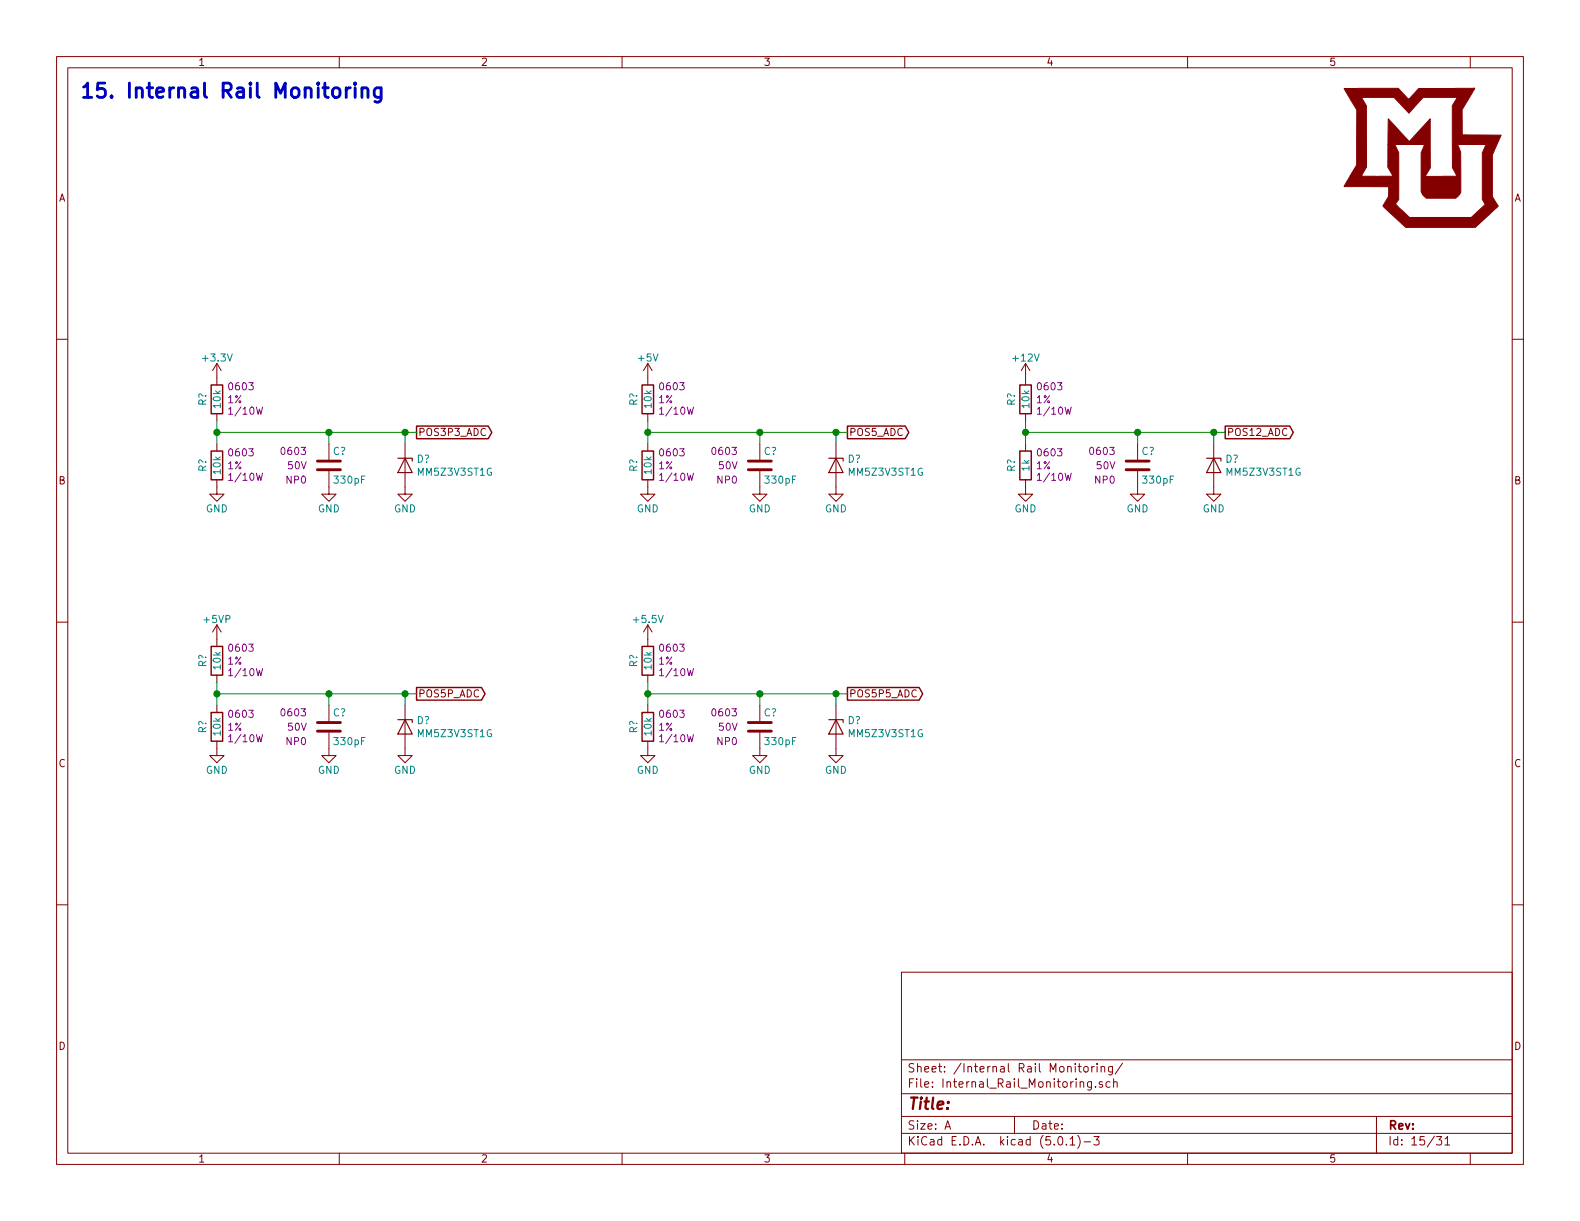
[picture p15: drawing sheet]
EESchema Schematic File Version 4
LIBS:LED_Display_Controller-cache
EELAYER 26 0
EELAYER END
$Descr A 11000 8500
encoding utf-8
Sheet 15 31
Title ""
Date ""
Rev ""
Comp ""
Comment1 ""
Comment2 ""
Comment3 ""
Comment4 ""
$EndDescr
$Comp
L Custom_Library:R_Custom R?
U 1 1
P 1510 2780
AR Path="/5BE5222A/5BEF531C" Ref="R?"  Part="1" 
AR Path="/5BE7BB83/5BEF531C" Ref="R?"  Part="1" 
F 0 "R?" V 1410 2780 50  0000 C CNN
F 1 "10k" V 1510 2780 50  0000 C CNN
F 2 "" H 1510 2780 50  0001 C CNN
F 3 "" H 1510 2780 50  0001 C CNN
F 4 "0603" H 1580 2870 50  0000 L CNN "display_footprint"
F 5 "1%" H 1580 2780 50  0000 L CNN "Tolerance"
F 6 "1/10W" H 1580 2700 50  0000 L CNN "Wattage"
F 7 "PN" H 1810 3180 60  0001 C CNN "Digi-Key PN"
	1    1510 2780
	1    0    0    -1  
$EndComp
$Comp
L Custom_Library:R_Custom R?
U 1 1
P 1510 3240
AR Path="/5BE5222A/5BEF532E" Ref="R?"  Part="1" 
AR Path="/5BE7BB83/5BEF532E" Ref="R?"  Part="1" 
F 0 "R?" V 1410 3240 50  0000 C CNN
F 1 "10k" V 1510 3240 50  0000 C CNN
F 2 "" H 1510 3240 50  0001 C CNN
F 3 "" H 1510 3240 50  0001 C CNN
F 4 "0603" H 1580 3330 50  0000 L CNN "display_footprint"
F 5 "1%" H 1580 3240 50  0000 L CNN "Tolerance"
F 6 "1/10W" H 1580 3160 50  0000 L CNN "Wattage"
F 7 "PN" H 1810 3640 60  0001 C CNN "Digi-Key PN"
	1    1510 3240
	1    0    0    -1  
$EndComp
Wire Wire Line
	1510 3090 1510 3010
$Comp
L power:GND #PWR0526
U 1 1
P 1510 3390
F 0 "#PWR0526" H 1510 3140 50  0001 C CNN
F 1 "GND" H 1510 3240 50  0000 C CNN
F 2 "" H 1510 3390 50  0001 C CNN
F 3 "" H 1510 3390 50  0001 C CNN
	1    1510 3390
	1    0    0    -1  
$EndComp
$Comp
L power:+3.3V #PWR0527
U 1 1
P 1510 2630
F 0 "#PWR0527" H 1510 2480 50  0001 C CNN
F 1 "+3.3V" H 1510 2770 50  0000 C CNN
F 2 "" H 1510 2630 50  0001 C CNN
F 3 "" H 1510 2630 50  0001 C CNN
	1    1510 2630
	1    0    0    -1  
$EndComp
$Comp
L LED_Display_Local_Library:C_Custom C?
U 1 1
P 2290 3240
AR Path="/5BAAE10E/5BEF8700" Ref="C?"  Part="1" 
AR Path="/5BE7BB83/5BEF8700" Ref="C?"  Part="1" 
F 0 "C?" H 2315 3340 50  0000 L CNN
F 1 "330pF" H 2315 3140 50  0000 L CNN
F 2 "" H 2328 3090 50  0001 C CNN
F 3 "" H 2315 3340 50  0001 C CNN
F 4 "PN" H 2715 3740 60  0001 C CNN "Digi-Key PN"
F 5 "0603" H 2140 3340 50  0000 R CNN "display_footprint"
F 6 "50V" H 2140 3240 50  0000 R CNN "Voltage"
F 7 "NP0" H 2140 3140 50  0000 R CNN "Dielectric"
	1    2290 3240
	1    0    0    -1  
$EndComp
Wire Wire Line
	2290 3090 2290 3010
Wire Wire Line
	2290 3010 1510 3010
Connection ~ 1510 3010
Wire Wire Line
	1510 3010 1510 2930
$Comp
L power:GND #PWR0528
U 1 1
P 2290 3390
F 0 "#PWR0528" H 2290 3140 50  0001 C CNN
F 1 "GND" H 2290 3240 50  0000 C CNN
F 2 "" H 2290 3390 50  0001 C CNN
F 3 "" H 2290 3390 50  0001 C CNN
	1    2290 3390
	1    0    0    -1  
$EndComp
Connection ~ 2290 3010
$Comp
L Diode:MM5Zxx D?
U 1 1
P 2820 3240
F 0 "D?" V 2774 3319 50  0000 L CNN
F 1 "MM5Z3V3ST1G" V 2865 3319 50  0000 L CNN
F 2 "Diode_SMD:D_SOD-523" H 2820 3065 50  0001 C CNN
F 3 "https://diotec.com/tl_files/diotec/files/pdf/datasheets/mm5z2v4.pdf" H 2820 3240 50  0001 C CNN
	1    2820 3240
	0    1    1    0   
$EndComp
$Comp
L power:GND #PWR0529
U 1 1
P 2820 3390
F 0 "#PWR0529" H 2820 3140 50  0001 C CNN
F 1 "GND" H 2820 3240 50  0000 C CNN
F 2 "" H 2820 3390 50  0001 C CNN
F 3 "" H 2820 3390 50  0001 C CNN
	1    2820 3390
	1    0    0    -1  
$EndComp
Wire Wire Line
	2820 3090 2820 3010
Wire Wire Line
	2290 3010 2820 3010
Text GLabel 2900 3010 2    50   Output ~ 0
POS3P3_ADC
Wire Wire Line
	2900 3010 2820 3010
Connection ~ 2820 3010
$Comp
L Custom_Library:R_Custom R?
U 1 1
P 4510 2780
AR Path="/5BE5222A/5BF09C2E" Ref="R?"  Part="1" 
AR Path="/5BE7BB83/5BF09C2E" Ref="R?"  Part="1" 
F 0 "R?" V 4410 2780 50  0000 C CNN
F 1 "10k" V 4510 2780 50  0000 C CNN
F 2 "" H 4510 2780 50  0001 C CNN
F 3 "" H 4510 2780 50  0001 C CNN
F 4 "0603" H 4580 2870 50  0000 L CNN "display_footprint"
F 5 "1%" H 4580 2780 50  0000 L CNN "Tolerance"
F 6 "1/10W" H 4580 2700 50  0000 L CNN "Wattage"
F 7 "PN" H 4810 3180 60  0001 C CNN "Digi-Key PN"
	1    4510 2780
	1    0    0    -1  
$EndComp
$Comp
L Custom_Library:R_Custom R?
U 1 1
P 4510 3240
AR Path="/5BE5222A/5BF09C39" Ref="R?"  Part="1" 
AR Path="/5BE7BB83/5BF09C39" Ref="R?"  Part="1" 
F 0 "R?" V 4410 3240 50  0000 C CNN
F 1 "10k" V 4510 3240 50  0000 C CNN
F 2 "" H 4510 3240 50  0001 C CNN
F 3 "" H 4510 3240 50  0001 C CNN
F 4 "0603" H 4580 3330 50  0000 L CNN "display_footprint"
F 5 "1%" H 4580 3240 50  0000 L CNN "Tolerance"
F 6 "1/10W" H 4580 3160 50  0000 L CNN "Wattage"
F 7 "PN" H 4810 3640 60  0001 C CNN "Digi-Key PN"
	1    4510 3240
	1    0    0    -1  
$EndComp
Wire Wire Line
	4510 3090 4510 3010
$Comp
L power:GND #PWR0530
U 1 1
P 4510 3390
F 0 "#PWR0530" H 4510 3140 50  0001 C CNN
F 1 "GND" H 4510 3240 50  0000 C CNN
F 2 "" H 4510 3390 50  0001 C CNN
F 3 "" H 4510 3390 50  0001 C CNN
	1    4510 3390
	1    0    0    -1  
$EndComp
$Comp
L LED_Display_Local_Library:C_Custom C?
U 1 1
P 5290 3240
AR Path="/5BAAE10E/5BF09C51" Ref="C?"  Part="1" 
AR Path="/5BE7BB83/5BF09C51" Ref="C?"  Part="1" 
F 0 "C?" H 5315 3340 50  0000 L CNN
F 1 "330pF" H 5315 3140 50  0000 L CNN
F 2 "" H 5328 3090 50  0001 C CNN
F 3 "" H 5315 3340 50  0001 C CNN
F 4 "PN" H 5715 3740 60  0001 C CNN "Digi-Key PN"
F 5 "0603" H 5140 3340 50  0000 R CNN "display_footprint"
F 6 "50V" H 5140 3240 50  0000 R CNN "Voltage"
F 7 "NP0" H 5140 3140 50  0000 R CNN "Dielectric"
	1    5290 3240
	1    0    0    -1  
$EndComp
Wire Wire Line
	5290 3090 5290 3010
Wire Wire Line
	5290 3010 4510 3010
Connection ~ 4510 3010
Wire Wire Line
	4510 3010 4510 2930
$Comp
L power:GND #PWR0531
U 1 1
P 5290 3390
F 0 "#PWR0531" H 5290 3140 50  0001 C CNN
F 1 "GND" H 5290 3240 50  0000 C CNN
F 2 "" H 5290 3390 50  0001 C CNN
F 3 "" H 5290 3390 50  0001 C CNN
	1    5290 3390
	1    0    0    -1  
$EndComp
Connection ~ 5290 3010
$Comp
L Diode:MM5Zxx D?
U 1 1
P 5820 3240
F 0 "D?" V 5774 3319 50  0000 L CNN
F 1 "MM5Z3V3ST1G" V 5865 3319 50  0000 L CNN
F 2 "Diode_SMD:D_SOD-523" H 5820 3065 50  0001 C CNN
F 3 "https://diotec.com/tl_files/diotec/files/pdf/datasheets/mm5z2v4.pdf" H 5820 3240 50  0001 C CNN
	1    5820 3240
	0    1    1    0   
$EndComp
$Comp
L power:GND #PWR0532
U 1 1
P 5820 3390
F 0 "#PWR0532" H 5820 3140 50  0001 C CNN
F 1 "GND" H 5820 3240 50  0000 C CNN
F 2 "" H 5820 3390 50  0001 C CNN
F 3 "" H 5820 3390 50  0001 C CNN
	1    5820 3390
	1    0    0    -1  
$EndComp
Wire Wire Line
	5820 3090 5820 3010
Wire Wire Line
	5290 3010 5820 3010
Text GLabel 5900 3010 2    50   Output ~ 0
POS5_ADC
Wire Wire Line
	5900 3010 5820 3010
Connection ~ 5820 3010
$Comp
L power:+5V #PWR0533
U 1 1
P 4510 2630
F 0 "#PWR0533" H 4510 2480 50  0001 C CNN
F 1 "+5V" H 4510 2770 50  0000 C CNN
F 2 "" H 4510 2630 50  0001 C CNN
F 3 "" H 4510 2630 50  0001 C CNN
	1    4510 2630
	1    0    0    -1  
$EndComp
$Comp
L Custom_Library:R_Custom R?
U 1 1
P 7140 2780
AR Path="/5BE5222A/5BF0BD4E" Ref="R?"  Part="1" 
AR Path="/5BE7BB83/5BF0BD4E" Ref="R?"  Part="1" 
F 0 "R?" V 7040 2780 50  0000 C CNN
F 1 "10k" V 7140 2780 50  0000 C CNN
F 2 "" H 7140 2780 50  0001 C CNN
F 3 "" H 7140 2780 50  0001 C CNN
F 4 "0603" H 7210 2870 50  0000 L CNN "display_footprint"
F 5 "1%" H 7210 2780 50  0000 L CNN "Tolerance"
F 6 "1/10W" H 7210 2700 50  0000 L CNN "Wattage"
F 7 "PN" H 7440 3180 60  0001 C CNN "Digi-Key PN"
	1    7140 2780
	1    0    0    -1  
$EndComp
$Comp
L Custom_Library:R_Custom R?
U 1 1
P 7140 3240
AR Path="/5BE5222A/5BF0BD59" Ref="R?"  Part="1" 
AR Path="/5BE7BB83/5BF0BD59" Ref="R?"  Part="1" 
F 0 "R?" V 7040 3240 50  0000 C CNN
F 1 "1k" V 7140 3240 50  0000 C CNN
F 2 "" H 7140 3240 50  0001 C CNN
F 3 "" H 7140 3240 50  0001 C CNN
F 4 "0603" H 7210 3330 50  0000 L CNN "display_footprint"
F 5 "1%" H 7210 3240 50  0000 L CNN "Tolerance"
F 6 "1/10W" H 7210 3160 50  0000 L CNN "Wattage"
F 7 "PN" H 7440 3640 60  0001 C CNN "Digi-Key PN"
	1    7140 3240
	1    0    0    -1  
$EndComp
Wire Wire Line
	7140 3090 7140 3010
$Comp
L power:GND #PWR0534
U 1 1
P 7140 3390
F 0 "#PWR0534" H 7140 3140 50  0001 C CNN
F 1 "GND" H 7140 3240 50  0000 C CNN
F 2 "" H 7140 3390 50  0001 C CNN
F 3 "" H 7140 3390 50  0001 C CNN
	1    7140 3390
	1    0    0    -1  
$EndComp
$Comp
L LED_Display_Local_Library:C_Custom C?
U 1 1
P 7920 3240
AR Path="/5BAAE10E/5BF0BD6B" Ref="C?"  Part="1" 
AR Path="/5BE7BB83/5BF0BD6B" Ref="C?"  Part="1" 
F 0 "C?" H 7945 3340 50  0000 L CNN
F 1 "330pF" H 7945 3140 50  0000 L CNN
F 2 "" H 7958 3090 50  0001 C CNN
F 3 "" H 7945 3340 50  0001 C CNN
F 4 "PN" H 8345 3740 60  0001 C CNN "Digi-Key PN"
F 5 "0603" H 7770 3340 50  0000 R CNN "display_footprint"
F 6 "50V" H 7770 3240 50  0000 R CNN "Voltage"
F 7 "NP0" H 7770 3140 50  0000 R CNN "Dielectric"
	1    7920 3240
	1    0    0    -1  
$EndComp
Wire Wire Line
	7920 3090 7920 3010
Wire Wire Line
	7920 3010 7140 3010
Connection ~ 7140 3010
Wire Wire Line
	7140 3010 7140 2930
$Comp
L power:GND #PWR0535
U 1 1
P 7920 3390
F 0 "#PWR0535" H 7920 3140 50  0001 C CNN
F 1 "GND" H 7920 3240 50  0000 C CNN
F 2 "" H 7920 3390 50  0001 C CNN
F 3 "" H 7920 3390 50  0001 C CNN
	1    7920 3390
	1    0    0    -1  
$EndComp
Connection ~ 7920 3010
$Comp
L Diode:MM5Zxx D?
U 1 1
P 8450 3240
F 0 "D?" V 8404 3319 50  0000 L CNN
F 1 "MM5Z3V3ST1G" V 8495 3319 50  0000 L CNN
F 2 "Diode_SMD:D_SOD-523" H 8450 3065 50  0001 C CNN
F 3 "https://diotec.com/tl_files/diotec/files/pdf/datasheets/mm5z2v4.pdf" H 8450 3240 50  0001 C CNN
	1    8450 3240
	0    1    1    0   
$EndComp
$Comp
L power:GND #PWR0536
U 1 1
P 8450 3390
F 0 "#PWR0536" H 8450 3140 50  0001 C CNN
F 1 "GND" H 8450 3240 50  0000 C CNN
F 2 "" H 8450 3390 50  0001 C CNN
F 3 "" H 8450 3390 50  0001 C CNN
	1    8450 3390
	1    0    0    -1  
$EndComp
Wire Wire Line
	8450 3090 8450 3010
Wire Wire Line
	7920 3010 8450 3010
Text GLabel 8530 3010 2    50   Output ~ 0
POS12_ADC
Wire Wire Line
	8530 3010 8450 3010
Connection ~ 8450 3010
$Comp
L power:+12V #PWR0537
U 1 1
P 7140 2630
F 0 "#PWR0537" H 7140 2480 50  0001 C CNN
F 1 "+12V" H 7140 2770 50  0000 C CNN
F 2 "" H 7140 2630 50  0001 C CNN
F 3 "" H 7140 2630 50  0001 C CNN
	1    7140 2630
	1    0    0    -1  
$EndComp
$Comp
L Custom_Library:R_Custom R?
U 1 1
P 1510 4600
AR Path="/5BE5222A/5BF18632" Ref="R?"  Part="1" 
AR Path="/5BE7BB83/5BF18632" Ref="R?"  Part="1" 
F 0 "R?" V 1410 4600 50  0000 C CNN
F 1 "10k" V 1510 4600 50  0000 C CNN
F 2 "" H 1510 4600 50  0001 C CNN
F 3 "" H 1510 4600 50  0001 C CNN
F 4 "0603" H 1580 4690 50  0000 L CNN "display_footprint"
F 5 "1%" H 1580 4600 50  0000 L CNN "Tolerance"
F 6 "1/10W" H 1580 4520 50  0000 L CNN "Wattage"
F 7 "PN" H 1810 5000 60  0001 C CNN "Digi-Key PN"
	1    1510 4600
	1    0    0    -1  
$EndComp
$Comp
L Custom_Library:R_Custom R?
U 1 1
P 1510 5060
AR Path="/5BE5222A/5BF1863D" Ref="R?"  Part="1" 
AR Path="/5BE7BB83/5BF1863D" Ref="R?"  Part="1" 
F 0 "R?" V 1410 5060 50  0000 C CNN
F 1 "10k" V 1510 5060 50  0000 C CNN
F 2 "" H 1510 5060 50  0001 C CNN
F 3 "" H 1510 5060 50  0001 C CNN
F 4 "0603" H 1580 5150 50  0000 L CNN "display_footprint"
F 5 "1%" H 1580 5060 50  0000 L CNN "Tolerance"
F 6 "1/10W" H 1580 4980 50  0000 L CNN "Wattage"
F 7 "PN" H 1810 5460 60  0001 C CNN "Digi-Key PN"
	1    1510 5060
	1    0    0    -1  
$EndComp
Wire Wire Line
	1510 4910 1510 4830
$Comp
L power:GND #PWR0538
U 1 1
P 1510 5210
F 0 "#PWR0538" H 1510 4960 50  0001 C CNN
F 1 "GND" H 1510 5060 50  0000 C CNN
F 2 "" H 1510 5210 50  0001 C CNN
F 3 "" H 1510 5210 50  0001 C CNN
	1    1510 5210
	1    0    0    -1  
$EndComp
$Comp
L LED_Display_Local_Library:C_Custom C?
U 1 1
P 2290 5060
AR Path="/5BAAE10E/5BF18655" Ref="C?"  Part="1" 
AR Path="/5BE7BB83/5BF18655" Ref="C?"  Part="1" 
F 0 "C?" H 2315 5160 50  0000 L CNN
F 1 "330pF" H 2315 4960 50  0000 L CNN
F 2 "" H 2328 4910 50  0001 C CNN
F 3 "" H 2315 5160 50  0001 C CNN
F 4 "PN" H 2715 5560 60  0001 C CNN "Digi-Key PN"
F 5 "0603" H 2140 5160 50  0000 R CNN "display_footprint"
F 6 "50V" H 2140 5060 50  0000 R CNN "Voltage"
F 7 "NP0" H 2140 4960 50  0000 R CNN "Dielectric"
	1    2290 5060
	1    0    0    -1  
$EndComp
Wire Wire Line
	2290 4910 2290 4830
Wire Wire Line
	2290 4830 1510 4830
Connection ~ 1510 4830
Wire Wire Line
	1510 4830 1510 4750
$Comp
L power:GND #PWR0539
U 1 1
P 2290 5210
F 0 "#PWR0539" H 2290 4960 50  0001 C CNN
F 1 "GND" H 2290 5060 50  0000 C CNN
F 2 "" H 2290 5210 50  0001 C CNN
F 3 "" H 2290 5210 50  0001 C CNN
	1    2290 5210
	1    0    0    -1  
$EndComp
Connection ~ 2290 4830
$Comp
L Diode:MM5Zxx D?
U 1 1
P 2820 5060
F 0 "D?" V 2774 5139 50  0000 L CNN
F 1 "MM5Z3V3ST1G" V 2865 5139 50  0000 L CNN
F 2 "Diode_SMD:D_SOD-523" H 2820 4885 50  0001 C CNN
F 3 "https://diotec.com/tl_files/diotec/files/pdf/datasheets/mm5z2v4.pdf" H 2820 5060 50  0001 C CNN
	1    2820 5060
	0    1    1    0   
$EndComp
$Comp
L power:GND #PWR0540
U 1 1
P 2820 5210
F 0 "#PWR0540" H 2820 4960 50  0001 C CNN
F 1 "GND" H 2820 5060 50  0000 C CNN
F 2 "" H 2820 5210 50  0001 C CNN
F 3 "" H 2820 5210 50  0001 C CNN
	1    2820 5210
	1    0    0    -1  
$EndComp
Wire Wire Line
	2820 4910 2820 4830
Wire Wire Line
	2290 4830 2820 4830
Text GLabel 2900 4830 2    50   Output ~ 0
POS5P_ADC
Wire Wire Line
	2900 4830 2820 4830
Connection ~ 2820 4830
$Comp
L Custom_Library:R_Custom R?
U 1 1
P 4510 4600
AR Path="/5BE5222A/5BF1867D" Ref="R?"  Part="1" 
AR Path="/5BE7BB83/5BF1867D" Ref="R?"  Part="1" 
F 0 "R?" V 4410 4600 50  0000 C CNN
F 1 "10k" V 4510 4600 50  0000 C CNN
F 2 "" H 4510 4600 50  0001 C CNN
F 3 "" H 4510 4600 50  0001 C CNN
F 4 "0603" H 4580 4690 50  0000 L CNN "display_footprint"
F 5 "1%" H 4580 4600 50  0000 L CNN "Tolerance"
F 6 "1/10W" H 4580 4520 50  0000 L CNN "Wattage"
F 7 "PN" H 4810 5000 60  0001 C CNN "Digi-Key PN"
	1    4510 4600
	1    0    0    -1  
$EndComp
$Comp
L Custom_Library:R_Custom R?
U 1 1
P 4510 5060
AR Path="/5BE5222A/5BF18688" Ref="R?"  Part="1" 
AR Path="/5BE7BB83/5BF18688" Ref="R?"  Part="1" 
F 0 "R?" V 4410 5060 50  0000 C CNN
F 1 "10k" V 4510 5060 50  0000 C CNN
F 2 "" H 4510 5060 50  0001 C CNN
F 3 "" H 4510 5060 50  0001 C CNN
F 4 "0603" H 4580 5150 50  0000 L CNN "display_footprint"
F 5 "1%" H 4580 5060 50  0000 L CNN "Tolerance"
F 6 "1/10W" H 4580 4980 50  0000 L CNN "Wattage"
F 7 "PN" H 4810 5460 60  0001 C CNN "Digi-Key PN"
	1    4510 5060
	1    0    0    -1  
$EndComp
Wire Wire Line
	4510 4910 4510 4830
$Comp
L power:GND #PWR0541
U 1 1
P 4510 5210
F 0 "#PWR0541" H 4510 4960 50  0001 C CNN
F 1 "GND" H 4510 5060 50  0000 C CNN
F 2 "" H 4510 5210 50  0001 C CNN
F 3 "" H 4510 5210 50  0001 C CNN
	1    4510 5210
	1    0    0    -1  
$EndComp
$Comp
L LED_Display_Local_Library:C_Custom C?
U 1 1
P 5290 5060
AR Path="/5BAAE10E/5BF1869A" Ref="C?"  Part="1" 
AR Path="/5BE7BB83/5BF1869A" Ref="C?"  Part="1" 
F 0 "C?" H 5315 5160 50  0000 L CNN
F 1 "330pF" H 5315 4960 50  0000 L CNN
F 2 "" H 5328 4910 50  0001 C CNN
F 3 "" H 5315 5160 50  0001 C CNN
F 4 "PN" H 5715 5560 60  0001 C CNN "Digi-Key PN"
F 5 "0603" H 5140 5160 50  0000 R CNN "display_footprint"
F 6 "50V" H 5140 5060 50  0000 R CNN "Voltage"
F 7 "NP0" H 5140 4960 50  0000 R CNN "Dielectric"
	1    5290 5060
	1    0    0    -1  
$EndComp
Wire Wire Line
	5290 4910 5290 4830
Wire Wire Line
	5290 4830 4510 4830
Connection ~ 4510 4830
Wire Wire Line
	4510 4830 4510 4750
$Comp
L power:GND #PWR0542
U 1 1
P 5290 5210
F 0 "#PWR0542" H 5290 4960 50  0001 C CNN
F 1 "GND" H 5290 5060 50  0000 C CNN
F 2 "" H 5290 5210 50  0001 C CNN
F 3 "" H 5290 5210 50  0001 C CNN
	1    5290 5210
	1    0    0    -1  
$EndComp
Connection ~ 5290 4830
$Comp
L Diode:MM5Zxx D?
U 1 1
P 5820 5060
F 0 "D?" V 5774 5139 50  0000 L CNN
F 1 "MM5Z3V3ST1G" V 5865 5139 50  0000 L CNN
F 2 "Diode_SMD:D_SOD-523" H 5820 4885 50  0001 C CNN
F 3 "https://diotec.com/tl_files/diotec/files/pdf/datasheets/mm5z2v4.pdf" H 5820 5060 50  0001 C CNN
	1    5820 5060
	0    1    1    0   
$EndComp
$Comp
L power:GND #PWR0543
U 1 1
P 5820 5210
F 0 "#PWR0543" H 5820 4960 50  0001 C CNN
F 1 "GND" H 5820 5060 50  0000 C CNN
F 2 "" H 5820 5210 50  0001 C CNN
F 3 "" H 5820 5210 50  0001 C CNN
	1    5820 5210
	1    0    0    -1  
$EndComp
Wire Wire Line
	5820 4910 5820 4830
Wire Wire Line
	5290 4830 5820 4830
Text GLabel 5900 4830 2    50   Output ~ 0
POS5P5_ADC
Wire Wire Line
	5900 4830 5820 4830
Connection ~ 5820 4830
$Comp
L power:+5VP #PWR0544
U 1 1
P 1510 4450
F 0 "#PWR0544" H 1510 4300 50  0001 C CNN
F 1 "+5VP" H 1510 4590 50  0000 C CNN
F 2 "" H 1510 4450 50  0001 C CNN
F 3 "" H 1510 4450 50  0001 C CNN
	1    1510 4450
	1    0    0    -1  
$EndComp
$Comp
L Custom_Library:+5.5V #PWR0545
U 1 1
P 4510 4450
F 0 "#PWR0545" H 4510 4300 50  0001 C CNN
F 1 "+5.5V" H 4510 4590 50  0000 C CNN
F 2 "" H 4510 4450 50  0001 C CNN
F 3 "" H 4510 4450 50  0001 C CNN
	1    4510 4450
	1    0    0    -1  
$EndComp
Text Notes 550  700  0    100  ~ 20
15. Internal Rail Monitoring
$Comp
L LED_Display_Local_Library:MU_Logo #G?
U 1 1
P 9900 1100
F 0 "#G?" H 9900 614 60  0001 C CNN
F 1 "MU_Logo" H 9900 1586 60  0001 C CNN
F 2 "" H 9900 1100 50  0001 C CNN
F 3 "" H 9900 1100 50  0001 C CNN
	1    9900 1100
	1    0    0    -1  
$EndComp
$EndSCHEMATC
